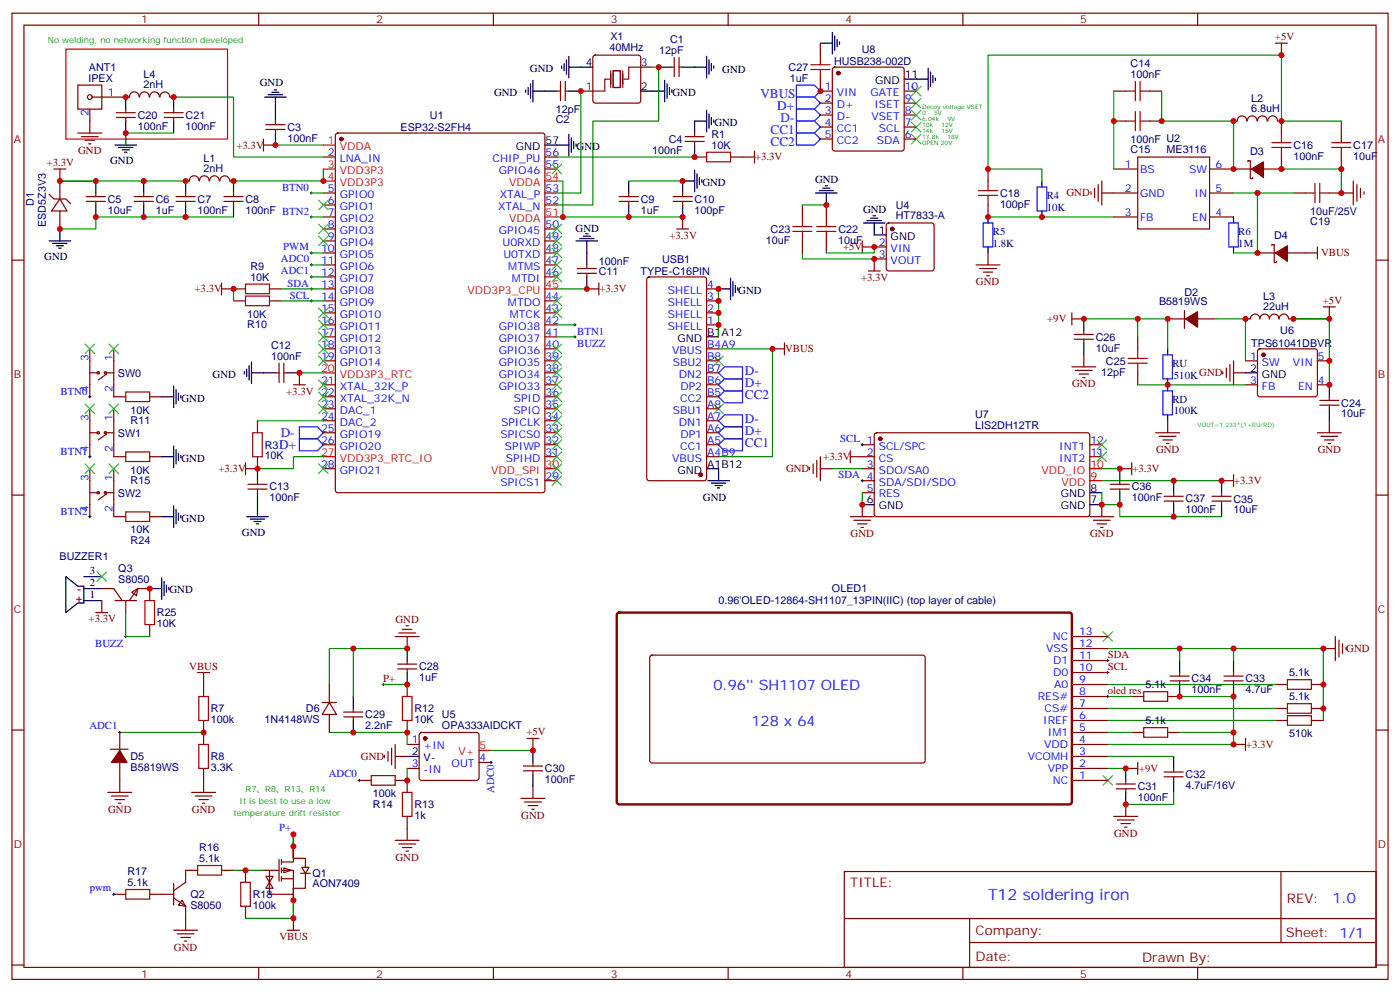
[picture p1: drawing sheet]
<svg xmlns="http://www.w3.org/2000/svg" width="412mm" height="292mm" viewBox="0 0 412 292" stroke-linecap="round" stroke-linejoin="round" font-family="sans-serif">
<defs><g id="words">
<text font-size="4.6" fill="#00f" x="291" y="264.9">T12 soldering iron</text>
<g font-size="4.2" fill="#00f">
<text x="210.2" y="203">0.96'' SH1107 OLED</text>
<text x="221.4" y="213.6">128 x 64</text>
<text x="392.5" y="265.7">1.0</text>
</g>
<g font-size="3.9" fill="#00f">
<text x="224" y="28.7">VBUS</text>
<text x="229" y="32.2">D+</text>
<text x="229.9" y="35.8">D-</text>
<text x="227" y="39.3">CC1</text>
<text x="227" y="42.8">CC2</text>
<text x="219.4" y="110.4">D-</text>
<text x="219.4" y="113.9">D+</text>
<text x="219.4" y="117.5">CC2</text>
<text x="219.4" y="124.5">D-</text>
<text x="82.7" y="128.6">D-</text>
<text x="219.4" y="128.1">D+</text>
<text x="219.4" y="131.6">CC1</text>
<text x="82.2" y="132.1">D+</text>
</g>
<g font-size="3.9" fill="#800">
<text x="250.5" y="261.1">TITLE:</text>
<text x="379.1" y="265.7">REV:</text>
<text x="287.4" y="275.3">Company:</text>
<text x="378.7" y="275.9">Sheet: 1/1</text>
<text x="287.4" y="282.9">Date:</text>
<text x="336.4" y="283">Drawn By:</text>
</g>
<g font-size="3.2" fill="#800">
<text x="41.6" y="6.9">1</text>
<text x="110.8" y="6.9">2</text>
<text x="179.9" y="6.9">3</text>
<text x="249.1" y="6.9">4</text>
<text x="318.2" y="6.9">5</text>
<text x="4.1" y="42">A</text>
<text x="405.9" y="42">A</text>
<text x="4.1" y="111.1">B</text>
<text x="405.9" y="111.1">B</text>
<text x="4.1" y="180.3">C</text>
<text x="405.9" y="180.3">C</text>
<text x="4.1" y="249.4">D</text>
<text x="405.9" y="249.4">D</text>
<text x="41.6" y="287.7">1</text>
<text x="110.8" y="287.7">2</text>
<text x="179.9" y="287.7">3</text>
<text x="249.1" y="287.7">4</text>
<text x="318.2" y="287.7">5</text>
</g>
<g font-size="3.2" fill="#000080">
<text x="179.8" y="11.8">X1</text>
<text x="179.5" y="15.1">40MHz</text>
<text x="194.2" y="15.9">12pF</text>
<text x="197.4" y="12.7">C1</text>
<text x="253.8" y="15.6">U8</text>
<text x="26.1" y="24">IPEX</text>
<text x="26.2" y="20.9">ANT1</text>
<text x="42.3" y="22.9">L4</text>
<text x="232.3" y="20.9">C27</text>
<text x="245.7" y="19.1">HUSB238-002D</text>
<text x="333" y="22.9">100nF</text>
<text x="333" y="19.8">C14</text>
<text x="42.3" y="26">2nH</text>
<text x="232.7" y="24.1">1uF</text>
<text x="368.6" y="29.9">L2</text>
<text x="40.6" y="35">C20</text>
<text x="54.7" y="35">C21</text>
<text x="126.7" y="35">U1</text>
<text x="163.7" y="33.2">12pF</text>
<text x="368.6" y="33">6.8uH</text>
<text x="40.6" y="38.2">100nF</text>
<text x="54.7" y="38.2">100nF</text>
<text x="84.7" y="41.7">100nF</text>
<text x="84.7" y="38.5">C3</text>
<text x="118" y="38.5">ESP32-S2FH4</text>
<text x="163.7" y="36.3">C2</text>
<text x="209.6" y="40.6">R1</text>
<text x="333" y="42">100nF U2</text>
<text x="59.9" y="47.5">L1</text>
<text x="192.1" y="45.3">100nF</text>
<text x="197" y="42">C4</text>
<text x="209.6" y="43.7">10K</text>
<text x="333" y="45.1">C15</text>
<text x="343.6" y="45">ME3116</text>
<text x="368.3" y="45.6">D3</text>
<text x="381" y="47">100nF</text>
<text x="381" y="43.8">C16</text>
<text x="398.6" y="47">10uF</text>
<text x="398.6" y="43.8">C17</text>
<text x="59.9" y="50.7">2nH</text>
<text x="31.7" y="59.7">C5</text>
<text x="45.9" y="59.7">C6</text>
<text x="58.2" y="59.7">C7</text>
<text x="72.3" y="59.7">C8</text>
<text x="188.7" y="59.7">C9</text>
<text x="204.6" y="59.7">C10</text>
<text x="294.6" y="57.9">C18</text>
<text x="308.3" y="58.6">R4</text>
<text x="10" y="60.7" transform="rotate(-90 10 60.7)">D1</text>
<text x="31.7" y="62.9">10uF</text>
<text x="45.9" y="62.9">1uF</text>
<text x="58.2" y="62.9">100nF</text>
<text x="72.3" y="62.9">100nF BTN2</text>
<text x="188.7" y="62.9">1uF</text>
<text x="204.6" y="62.9">100pF</text>
<text x="263.9" y="64.4">HT7833-A</text>
<text x="263.9" y="61.5">U4</text>
<text x="294.6" y="61.1">100pF</text>
<text x="308.3" y="62.1">10K</text>
<text x="385.9" y="63.1">10uF/25V</text>
<text x="13.5" y="66.8" transform="rotate(-90 13.5 66.8)">ESD5Z3V3</text>
<text x="225.6" y="71.7">10uF</text>
<text x="227" y="68.5">C23</text>
<text x="246.9" y="71.7">10uF</text>
<text x="246.9" y="68.5">C22</text>
<text x="292.5" y="69.1">R5</text>
<text x="364.8" y="69.1">R6</text>
<text x="375.3" y="70.3">D4</text>
<text x="386" y="66.3">C19</text>
<text x="176.4" y="77.9">100nF</text>
<text x="195" y="77.4">USB1</text>
<text x="292.5" y="72.7">1.8K</text>
<text x="364.8" y="72.7">1M</text>
<text x="73.7" y="82.5">10K</text>
<text x="73.7" y="79.4">R9</text>
<text x="176.4" y="81">C11</text>
<text x="188.7" y="80.9">TYPE-C16PIN</text>
<text x="341.4" y="89.7">B5819WS</text>
<text x="348.9" y="87.1">D2</text>
<text x="372.1" y="88.2">L3</text>
<text x="72.8" y="93.5">10K</text>
<text x="372.1" y="91.4">22uH</text>
<text x="72.8" y="96.6">R10</text>
<text x="322.8" y="100.3">C26</text>
<text x="377.1" y="98.2">U6</text>
<text x="79.9" y="105.8">100nF</text>
<text x="79.9" y="102.7">C12</text>
<text x="322.8" y="103.5">10uF</text>
<text x="325.8" y="107.3">C25</text>
<text x="345.4" y="107.9">RU</text>
<text x="368.6" y="102">TPS61041DBVR</text>
<text x="34.7" y="110.9">SW0</text>
<text x="324.4" y="110.5">12pF</text>
<text x="345.8" y="111.4">510KGND</text>
<text x="345.4" y="118.5">RD</text>
<text x="395.1" y="119.7">C24</text>
<text x="38.5" y="121.7">10K</text>
<text x="38.5" y="124.9">R11</text>
<text x="287.2" y="123">U7</text>
<text x="345.8" y="122">100K</text>
<text x="395.1" y="122.9">10uF</text>
<text x="34.7" y="128.5">SW1</text>
<text x="287.2" y="126.2">LIS2DH12TR</text>
<text x="78" y="135.2">10K</text>
<text x="78" y="132">R3</text>
<text x="38.5" y="139.3">10K</text>
<text x="38.5" y="142.5">R15</text>
<text x="34.7" y="146.2">SW2</text>
<text x="79.4" y="147.6">100nF</text>
<text x="79.4" y="144.3">C13</text>
<text x="333.4" y="147.6">100nF</text>
<text x="333.4" y="144.3">C36</text>
<text x="349.2" y="147.9">C37</text>
<text x="363.4" y="147.9">C35</text>
<text x="349.2" y="151.1">100nF</text>
<text x="363.4" y="151.1">10uF</text>
<text x="38.5" y="157">10K</text>
<text x="38.5" y="160.2">R24</text>
<text x="17.5" y="164.7">BUZZER1</text>
<text x="34.8" y="171.4">S8050</text>
<text x="34.8" y="168.3">Q3</text>
<text x="211.7" y="177.9">0.96'OLED-12864-SH1107_13PIN(IIC) (top layer of cable)</text>
<text x="245.1" y="174.3">OLED1</text>
<text x="46.2" y="184.6">10K</text>
<text x="46.2" y="181.4">R25</text>
<text x="123.5" y="197.3">C28</text>
<text x="123.5" y="200.5">1uF</text>
<text x="337.4" y="202.5">5.1k</text>
<text x="351" y="200.8">C34</text>
<text x="366.9" y="200.8">C33</text>
<text x="379.7" y="199">5.1k</text>
<text x="62.1" y="209.7">R7</text>
<text x="90.1" y="209.6">D6</text>
<text x="122.1" y="209.7">R12</text>
<text x="351" y="204">100nF</text>
<text x="366.9" y="204">4.7uF</text>
<text x="379.7" y="206">5.1k</text>
<text x="62.1" y="212.8">100k</text>
<text x="78" y="212.8">1N4148WS</text>
<text x="107.6" y="214.6">2.2nF</text>
<text x="107.6" y="211.4">C29</text>
<text x="122.1" y="212.8">10K</text>
<text x="130.2" y="214.4">OPA333AIDCKT</text>
<text x="130.2" y="211.2">U5</text>
<text x="337.4" y="213.1">5.1k</text>
<text x="379.7" y="217">510k</text>
<text x="38.5" y="226.9">B5819WS</text>
<text x="38.5" y="223.8">D5</text>
<text x="62.1" y="226.9">3.3K</text>
<text x="62.1" y="223.8">R8</text>
<text x="160.5" y="227.2">C30</text>
<text x="160.5" y="230.5">100nF</text>
<text x="335.1" y="232.5">C31</text>
<text x="349.2" y="232.2">4.7uF/16V</text>
<text x="349.2" y="229">C32</text>
<text x="109.9" y="234.6">100k</text>
<text x="109.9" y="237.7">R14</text>
<text x="122.1" y="237.9">R13</text>
<text x="335.1" y="235.8">100nF</text>
<text x="122.1" y="241">1k</text>
<text x="58.7" y="250.5">R16</text>
<text x="37.5" y="257.5">R17</text>
<text x="58.7" y="253.6">5.1k</text>
<text x="37.5" y="260.7">5.1k</text>
<text x="92.1" y="261.1">AON7409</text>
<text x="92.1" y="258.2">Q1</text>
<text x="56.1" y="267.5">S8050</text>
<text x="56.1" y="264.3">Q2</text>
<text x="74.4" y="267.5">100k</text>
<text x="74.4" y="264.3">R18</text>
</g>
<g font-size="3.2" fill="#800000">
<text x="375.6" y="11.8">+5V</text>
<text x="23" y="45.2">GND</text>
<text x="69.7" y="43.7">+3.3V</text>
<text x="222.4" y="47.2">+3.3V</text>
<text x="13.8" y="48.9">+3.3V</text>
<text x="314.2" y="57.7">GND</text>
<text x="197.2" y="70.3">+3.3V</text>
<text x="248.3" y="73.7">+5V</text>
<text x="389.1" y="75.5">VBUS</text>
<text x="253.6" y="82.6">+3.3V</text>
<text x="287.5" y="84">GND</text>
<text x="57.3" y="86.1">+3.3V</text>
<text x="176.6" y="86.1">+3.3V</text>
<text x="389.7" y="89.4">+5V</text>
<text x="308.5" y="94.8">+9V</text>
<text x="231.2" y="103.6">VBUS</text>
<text x="315.8" y="114">GND</text>
<text x="84.3" y="116.1">+3.3V 22</text>
<text x="242.5" y="135.4">+3.3V</text>
<text x="340.5" y="133.4">GND</text>
<text x="388.2" y="133.4">GND</text>
<text x="64.4" y="139">+3.3V</text>
<text x="231.6" y="139">GND</text>
<text x="333.6" y="139">+3.3V</text>
<text x="363.5" y="142.5">+3.3V</text>
<text x="250.6" y="158">GND</text>
<text x="321.1" y="158">GND</text>
<text x="26.1" y="183.1">+3.3V</text>
<text x="116.5" y="183.3">GND</text>
<text x="396.6" y="191.8">GND</text>
<text x="55.8" y="197.3">VBUS</text>
<text x="326.3" y="193.7">SDA</text>
<text x="326.3" y="197.3">SCL</text>
<text x="112.9" y="200.8">P+</text>
<text x="326.3" y="204.3">oled res</text>
<text x="155.1" y="216.4">+5V</text>
<text x="367.1" y="220.1">+3.3V</text>
<text x="106.3" y="223.6">GND</text>
<text x="335.6" y="227.1">+9V</text>
<text x="31.8" y="239.3">GND</text>
<text x="56.5" y="239.3">GND</text>
<text x="153.6" y="241">GND</text>
<text x="328.2" y="246.2">GND</text>
<text x="116.5" y="253.3">GND</text>
<text x="51.3" y="279.8">GND</text>
<text x="82.3" y="276.7">VBUS</text>
</g>
<g font-size="3.2">
<text x="156.1" y="21.2">GND</text>
<text x="172.6" y="19.4">4</text>
<text x="212.7" y="21.5">GND</text>
<text x="266.5" y="22.9">11</text>
<text x="76.6" y="25.4">GND</text>
<text x="145.5" y="28.2">GND</text>
<text x="188.7" y="26.5">2</text>
<text x="198.1" y="28.2">GND</text>
<text x="257.8" y="24.7">GND</text>
<text x="210.4" y="37">GND</text>
<text x="151.9" y="44.1">GND</text>
<text x="160.7" y="42.3">57</text>
<text x="169.9" y="44.1">GND</text>
<text x="32.5" y="48.3">GND</text>
<text x="240.1" y="53.8">GND</text>
<text x="206.9" y="54.7">GND</text>
<text x="254.2" y="62.7">GND</text>
<text x="169.5" y="68.2">GND</text>
<text x="258.9" y="68.8">1</text>
<text x="262.4" y="70.6">GND</text>
<text x="13.1" y="76.6">GND</text>
<text x="217.5" y="86.5">GND</text>
<text x="199.6" y="100.5">GND</text>
<text x="208.3" y="98.8">B1A12</text>
<text x="62.6" y="111.2">GND</text>
<text x="368.2" y="109.4">2</text>
<text x="371.7" y="111.1">GND</text>
<text x="53.4" y="118.2">GND</text>
<text x="53.4" y="135.8">GND</text>
<text x="208.3" y="137.6">A1B12</text>
<text x="199.6" y="139.3">GND</text>
<text x="207.1" y="147.5">GND</text>
<text x="255.3" y="148.2">6</text>
<text x="258.8" y="149.9">GND</text>
<text x="312.4" y="149.9">GND</text>
<text x="312.4" y="146.4">GND</text>
<text x="321.2" y="148.2">7</text>
<text x="321.2" y="144.6">8</text>
<text x="53.4" y="153.5">GND</text>
<text x="71.3" y="157.7">GND</text>
<text x="26.5" y="172.5">2</text>
<text x="26.5" y="169">3</text>
<text x="26.5" y="176">1</text>
<text x="49.9" y="174.7">GND</text>
<text x="121.3" y="222.2">2</text>
<text x="124.8" y="224">V-</text>
</g>
<g font-size="3.2" fill="#00f">
<text x="188.7" y="19.4">3</text>
<text x="31.7" y="28.2">1</text>
<text x="172.6" y="26.5">1</text>
<text x="243" y="26.5">1</text>
<text x="243" y="30">2</text>
<text x="246.5" y="28.2">VIN</text>
<text x="256.5" y="28.2">GATE</text>
<text x="266.5" y="30">9</text>
<text x="266.5" y="26.5">10</text>
<text x="26.1" y="34.1" transform="rotate(-90 26.1 34.1)">2</text>
<text x="243" y="33.5">3</text>
<text x="246.5" y="31.8">D+</text>
<text x="246.5" y="35.3">D-</text>
<text x="256.7" y="35.3">VSET</text>
<text x="257.6" y="31.8">ISET</text>
<text x="266.5" y="33.5">8</text>
<text x="243" y="37">4</text>
<text x="243" y="40.6">5</text>
<text x="246.5" y="38.8">CC1</text>
<text x="258.9" y="38.8">SCL</text>
<text x="266.5" y="40.6">6</text>
<text x="266.5" y="37">7</text>
<text x="96.6" y="45.9">2</text>
<text x="100.1" y="47.6">LNA_IN</text>
<text x="145.1" y="47.6">CHIP_PU</text>
<text x="160.7" y="45.9">56</text>
<text x="246.5" y="42.3">CC2</text>
<text x="258.3" y="42.3">SDA</text>
<text x="147" y="51.2">GPIO46</text>
<text x="160.7" y="49.4">55</text>
<text x="331.4" y="49.4">1</text>
<text x="335.8" y="50.8">BS</text>
<text x="350.3" y="50.8">SW</text>
<text x="358.1" y="49.4">6</text>
<text x="83.1" y="56.2">BTN0</text>
<text x="96.6" y="56.4">5</text>
<text x="96.6" y="60">6</text>
<text x="100.1" y="58.2">GPIO0</text>
<text x="147.2" y="58.2">XTAL_P</text>
<text x="160.7" y="60">52</text>
<text x="160.7" y="56.4">53</text>
<text x="331.4" y="56.4">2</text>
<text x="335.8" y="57.9">GND</text>
<text x="351.9" y="57.9">IN</text>
<text x="358.1" y="56.4">5</text>
<text x="96.6" y="63.5">7</text>
<text x="100.1" y="61.7">GPIO1</text>
<text x="100.1" y="65.3">GPIO2</text>
<text x="146.8" y="61.7">XTAL_N</text>
<text x="331.4" y="63.5">3</text>
<text x="335.8" y="64.9">FB</text>
<text x="351.2" y="64.9">EN</text>
<text x="358.1" y="63.5">4</text>
<text x="96.6" y="67">8</text>
<text x="96.6" y="70.6">9</text>
<text x="100.1" y="68.8">GPIO3</text>
<text x="147" y="68.8">GPIO45</text>
<text x="160.7" y="70.6">49</text>
<text x="160.7" y="67">50</text>
<text x="82.8" y="77.1">ADC0</text>
<text x="83.5" y="73.6">PWM</text>
<text x="94.6" y="74.1">10</text>
<text x="94.6" y="77.6">11</text>
<text x="100.1" y="72.3">GPIO4</text>
<text x="100.1" y="75.8">GPIO5</text>
<text x="148" y="72.3">U0RXD</text>
<text x="148.3" y="75.8">U0TXD</text>
<text x="160.7" y="77.6">47</text>
<text x="160.7" y="74.1">48</text>
<text x="258.9" y="72.3">2</text>
<text x="258.9" y="75.8">3</text>
<text x="262.4" y="74.1">VIN</text>
<text x="262.4" y="77.6">VOUT</text>
<text x="82.8" y="80.6">ADC1</text>
<text x="94.6" y="81.1">12</text>
<text x="100.1" y="79.4">GPIO6</text>
<text x="100.1" y="82.9">GPIO7</text>
<text x="149.7" y="79.4">MTMS</text>
<text x="150.8" y="82.9">MTDI</text>
<text x="160.7" y="81.1">46</text>
<text x="84.7" y="84.6">SDA</text>
<text x="85.3" y="88.1">SCL</text>
<text x="94.6" y="84.7">13</text>
<text x="94.6" y="88.2">14</text>
<text x="100.1" y="86.4">GPIO8</text>
<text x="100.1" y="90">GPIO9</text>
<text x="149.6" y="90">MTDO</text>
<text x="160.7" y="88.2">44</text>
<text x="196.7" y="90">SHELL</text>
<text x="196.7" y="86.4">SHELL</text>
<text x="208.3" y="88.2">3</text>
<text x="208.3" y="84.7">4</text>
<text x="94.6" y="91.7">15</text>
<text x="94.6" y="95.2">16</text>
<text x="100.1" y="93.5">GPIO10</text>
<text x="150.2" y="93.5">MTCK</text>
<text x="160.7" y="95.2">42</text>
<text x="160.7" y="91.7">43</text>
<text x="196.7" y="93.5">SHELL</text>
<text x="208.3" y="95.2">1</text>
<text x="208.3" y="91.7">2</text>
<text x="94.6" y="98.8">17</text>
<text x="100.1" y="97">GPIO11</text>
<text x="100.1" y="100.5">GPIO12</text>
<text x="147" y="100.5">GPIO37</text>
<text x="147" y="97">GPIO38</text>
<text x="160.7" y="98.8">41</text>
<text x="170" y="102">BUZZ</text>
<text x="170" y="98.5">BTN1</text>
<text x="196.7" y="97">SHELL</text>
<text x="26.1" y="106.2" transform="rotate(-90 26.1 106.2)">3</text>
<text x="33.2" y="106.2" transform="rotate(-90 33.2 106.2)">1</text>
<text x="94.6" y="102.3">18</text>
<text x="94.6" y="105.8">19</text>
<text x="100.1" y="104.1">GPIO13</text>
<text x="100.1" y="107.6">GPIO14</text>
<text x="147" y="107.6">GPIO35</text>
<text x="147" y="104.1">GPIO36</text>
<text x="160.7" y="105.8">39</text>
<text x="160.7" y="102.3">40</text>
<text x="198" y="104.1">VBUS</text>
<text x="198.2" y="107.6">SBU2</text>
<text x="208.3" y="105.8">B8</text>
<text x="208.3" y="102.3">B4A9</text>
<text x="368.2" y="105.8">1</text>
<text x="371.7" y="107.6">SW</text>
<text x="380.9" y="107.6">VIN</text>
<text x="388.2" y="105.8">5</text>
<text x="94.6" y="112.9">21</text>
<text x="147" y="111.1">GPIO34</text>
<text x="160.7" y="112.9">37</text>
<text x="160.7" y="109.4">38</text>
<text x="200" y="111.1">DN2</text>
<text x="208.3" y="112.9">B6</text>
<text x="208.3" y="109.4">B7</text>
<text x="368.2" y="112.9">3</text>
<text x="388.2" y="112.9">4</text>
<text x="17.8" y="116.1">BTN0</text>
<text x="26.1" y="115.3" transform="rotate(-90 26.1 115.3)">4</text>
<text x="33.2" y="115.3" transform="rotate(-90 33.2 115.3)">2</text>
<text x="94.6" y="119.9">23</text>
<text x="100.1" y="114.7">XTAL_32K_P</text>
<text x="100.1" y="118.2">XTAL_32K_N</text>
<text x="147" y="114.7">GPIO33</text>
<text x="151.3" y="118.2">SPID</text>
<text x="160.7" y="119.9">35</text>
<text x="160.7" y="116.4">36</text>
<text x="200.4" y="118.2">CC2</text>
<text x="200.5" y="114.7">DP2</text>
<text x="208.3" y="119.9">A8</text>
<text x="208.3" y="116.4">B5</text>
<text x="371.7" y="114.7">FB</text>
<text x="382.4" y="114.7">EN</text>
<text x="26.1" y="123.8" transform="rotate(-90 26.1 123.8)">3</text>
<text x="33.2" y="123.8" transform="rotate(-90 33.2 123.8)">1</text>
<text x="94.6" y="123.5">24</text>
<text x="100.1" y="121.7">DAC_1</text>
<text x="100.1" y="125.2">DAC_2</text>
<text x="147.6" y="125.2">SPICLK</text>
<text x="151.3" y="121.7">SPIQ</text>
<text x="160.7" y="123.5">34</text>
<text x="198.2" y="121.7">SBU1</text>
<text x="200" y="125.2">DN1</text>
<text x="208.3" y="123.5">A7</text>
<text x="94.6" y="127">25</text>
<text x="94.6" y="130.5">26</text>
<text x="100.1" y="128.8">GPIO19</text>
<text x="147.4" y="128.8">SPICS0</text>
<text x="160.7" y="130.5">32</text>
<text x="160.7" y="127">33</text>
<text x="200.5" y="128.8">DP1</text>
<text x="208.3" y="130.5">A5</text>
<text x="208.3" y="127">A6</text>
<text x="247.5" y="130">SCL 1</text>
<text x="321.2" y="130.5">12</text>
<text x="17.8" y="133.8">BTN1</text>
<text x="26.1" y="132.9" transform="rotate(-90 26.1 132.9)">4</text>
<text x="33.2" y="132.9" transform="rotate(-90 33.2 132.9)">2</text>
<text x="94.6" y="137.6">28</text>
<text x="100.1" y="132.3">GPIO20</text>
<text x="148.7" y="132.3">SPIWP</text>
<text x="149" y="135.8">SPIHD</text>
<text x="160.7" y="134.1">31</text>
<text x="198" y="135.8">VBUS</text>
<text x="200.4" y="132.3">CC1</text>
<text x="208.3" y="134.1">A4B9</text>
<text x="255.3" y="134.1">2</text>
<text x="255.3" y="137.6">3</text>
<text x="258.8" y="132.3">SCL/SPC</text>
<text x="258.8" y="135.8">CS</text>
<text x="312" y="135.8">INT2</text>
<text x="312" y="132.3">INT1</text>
<text x="321.2" y="134.1">11</text>
<text x="26.1" y="141.5" transform="rotate(-90 26.1 141.5)">3</text>
<text x="33.2" y="141.5" transform="rotate(-90 33.2 141.5)">1</text>
<text x="100.1" y="139.3">GPIO21</text>
<text x="147.4" y="142.9">SPICS1</text>
<text x="160.7" y="141.1">29</text>
<text x="247" y="140.6">SDA 4</text>
<text x="258.8" y="139.3">SDO/SA0</text>
<text x="258.8" y="142.9">SDA/SDI/SDO</text>
<text x="255.3" y="144.6">5</text>
<text x="258.8" y="146.4">RES</text>
<text x="17.8" y="151.4">BTN2</text>
<text x="26.1" y="150.5" transform="rotate(-90 26.1 150.5)">4</text>
<text x="33.2" y="150.5" transform="rotate(-90 33.2 150.5)">2</text>
<text x="28.1" y="190.4">BUZZ</text>
<text x="308.2" y="191.9">VSS</text>
<text x="310.1" y="188.4">NC</text>
<text x="317.9" y="190.5">12</text>
<text x="317.9" y="187">13</text>
<text x="310.2" y="195.4">D1</text>
<text x="317.9" y="197.6">10</text>
<text x="317.9" y="194">11</text>
<text x="310.2" y="199">D0</text>
<text x="310.5" y="202.5">A0</text>
<text x="317.9" y="201.1">9</text>
<text x="305.7" y="206">RES#</text>
<text x="307.7" y="209.5">CS#</text>
<text x="317.9" y="208.1">7</text>
<text x="317.9" y="204.6">8</text>
<text x="26.3" y="214.7">ADC1</text>
<text x="307.3" y="213.1">IREF</text>
<text x="317.9" y="215.2">5</text>
<text x="317.9" y="211.7">6</text>
<text x="121.3" y="218.7">1</text>
<text x="124.8" y="220.5">+IN</text>
<text x="307.6" y="220.1">VDD</text>
<text x="308.7" y="216.6">IM1</text>
<text x="317.9" y="218.7">4</text>
<text x="121.3" y="225.8">3</text>
<text x="124.8" y="227.5">-IN</text>
<text x="133" y="225.8">OUT</text>
<text x="141.3" y="224">4</text>
<text x="302.7" y="223.7">VCOMH</text>
<text x="308.7" y="227.2">VPP</text>
<text x="317.9" y="225.8">2</text>
<text x="317.9" y="222.2">3</text>
<text x="96.9" y="228.8">ADC0</text>
<text x="145.5" y="233.3" transform="rotate(-90 145.5 233.3)">ADC0</text>
<text x="310.1" y="230.7">NC</text>
<text x="317.9" y="229.3">1</text>
<text x="82.2" y="244.7">P+</text>
<text x="26.5" y="262.3">pwm</text>
</g>
<g font-size="3.2" fill="#f00">
<text x="96.6" y="42.3">1</text>
<text x="100.1" y="44.1">VDDA</text>
<text x="96.6" y="49.4">3</text>
<text x="96.6" y="52.9">4</text>
<text x="100.1" y="51.2">VDD3P3</text>
<text x="160.7" y="52.9">54</text>
<text x="100.1" y="54.7">VDD3P3</text>
<text x="150" y="54.7">VDDA</text>
<text x="150" y="65.3">VDDA</text>
<text x="160.7" y="63.5">51</text>
<text x="137.7" y="86.4">VDD3P3_CPU</text>
<text x="160.7" y="84.7">45</text>
<text x="94.6" y="109.4">20</text>
<text x="100.1" y="111.1">VDD3P3_RTC</text>
<text x="94.6" y="134.1">27</text>
<text x="100.1" y="135.8">VDD3P3_RTC_IO</text>
<text x="160.7" y="137.6">30</text>
<text x="321.2" y="137.6">10</text>
<text x="144.7" y="139.3">VDD_SPI</text>
<text x="306.8" y="139.3">VDD_IO</text>
<text x="312.7" y="142.9">VDD</text>
<text x="321.2" y="141.1">9</text>
<text x="141.3" y="220.5">5</text>
<text x="135" y="222.2">V+</text>
</g>
<g font-size="2.5" fill="#090">
<text x="14.1" y="12.7">No welding, no networking function developed</text>
<text x="72.3" y="233.2">R7、R8、R13、R14</text>
<text x="70.6" y="236.7">It is best to use a low</text>
<text x="68.8" y="240.2">temperature drift resistor</text>
</g>
<g font-size="1.8" fill="#060">
<text x="271.6" y="32.1">Decoy voltage VSET</text>
<text x="271.6" y="33.9">0</text>
<text x="271.6" y="35.6">6.04k</text>
<text x="275.1" y="33.9">5V</text>
<text x="279.1" y="35.6">9V</text>
<text x="271.6" y="37.4">10k</text>
<text x="271.6" y="39.2">14k</text>
<text x="271.6" y="40.9">17.8k</text>
<text x="277.3" y="37.4">12V</text>
<text x="277.3" y="39.2">15V</text>
<text x="279.1" y="40.9">18V</text>
<text x="271.6" y="42.7">OPEN 20V</text>
</g>
<text font-size="1.8" fill="#090" x="352.8" y="125.6">VOUT=1.233*(1+RU/RD)</text>
</g></defs>
<g fill="none" stroke="#870000" stroke-width=".35">
<path d="M174.9 16.4l.4-.2h12.7l.5 .2 .2 .5v12.7l-.2 .5-.5 .2h-12.7l-.5-.2-.2-.5v-12.7zM188.7 19.8h3.6M197.6 19.8h1M198.6 16.9v5.7M200 19.8h1.1M200 16.9v5.7M241.7 12.7v3.5M245.4 20l.5-.2h19.7l.5 .2 .2 .5v23.2l-.2 .5-.5 .2h-19.7l-.5-.2-.2-.5v-23.2zM78.3 36.7h5.7M78.3 38.1h5.7M81.1 35.6v1.1M81.1 38.1v1.1"/>
<path d="M99 39.4l.5-.2h60.3l.7 .4v104.7l-.4 .6-60.6 .1-.7-.5v-104.6zM164 26.8h1.1M165.1 24v5.6M166.5 26.8h1.1M166.5 24v5.6M171.1 26.8h3.5M204.6 39.2v1M241.7 23.3v3.5h3.5M241.7 30.3h3.5M241.7 33.9h3.5M241.7 37.4h3.5M266.3 26.8h3.6"/>
<path d="M266.3 30.3h3.6M266.3 33.9h3.6M266.3 37.4h3.6M328.1 26.8h3.5M328.1 35.6h3.5M338.7 26.8h3.5M338.7 35.6h3.5M377.5 35.6v3.6M395.1 35.6v3.6M14.5 57.2l1.4 1.4h3.5l1.4 1.4M17.6 58.6l2.2 3.5h-4.6zM17.6 53.3v5.3"/>
<path d="M25.4 57.9h5.6M25.4 59.3h5.6M28.2 56.8v1.1M28.2 59.3v1M39.5 57.9h5.7M39.5 59.3h5.7M42.3 56.8v1.1M42.3 59.3v1M51.9 57.9h5.6M51.9 59.3h5.6M54.7 56.8v1.1M54.7 59.3v1"/>
<path d="M58.6 53.2a1.41 1.41 0 0 0-1.4-1.5 1.41 1.41 0 0 0-1.4 1.5l-1.1 .1M58.8 53.2a1.41 1.41 0 0 1 1.4-1.5 1.41 1.41 0 0 1 1.4 1.5M61.8 53.2a1.41 1.41 0 0 1 1.4-1.5 1.41 1.41 0 0 1 1.4 1.5M64.8 53.2a1.41 1.41 0 0 1 1.4-1.4 1.41 1.41 0 0 1 1.4 1.4M66 57.9h5.6M66 59.3h5.6M67.7 53.3h1.1M68.8 56.8v1.1M68.8 59.3v1M95.2 46.2h3.6M95.2 56.8h3.6M160.5 46.2h3.5"/>
<path d="M160.5 56.8h3.5M160.5 49.7h3.5M182.4 57.9h5.6M182.4 59.3h5.6M185.2 56.8v1.1M185.2 59.3v1M198.3 57.9h5.6M198.3 59.3h5.6M201.1 56.8v1.1M201.1 59.3v1M201.8 40.2h5.6M201.8 41.6h5.6"/>
<path d="M204.6 46.2h3.5M204.6 41.6v1.1M215.2 46.2h3.5M241.7 40.9h3.5M266.3 40.9h3.6M291 49.7v3.6M328.1 56.8h7M328.1 49.7h7M335.1 46.2h21.2v21.2h-21.2zM356.3 56.8h7.1M356.3 49.7h12.4M367.6 47.6v-.3h.7v5.3h.7v-.4"/>
<path d="M377.5 46.2v3.5h-5.3M381 56.8h3.5M391.6 56.8h3.5M395.1 46.2v3.5M17.6 62.1v5.3M95.2 60.3h3.6M95.2 63.9h3.6M95.2 67.4h3.6M95.2 70.9h3.6M95.2 74.4h3.6M95.2 78h3.6M160.5 60.3h3.5"/>
<path d="M160.5 67.4h3.5M160.5 70.9h3.5M160.5 74.4h3.5M160.5 78h3.5M170 79h5.7M172.9 78v1M236.4 60.3v3.6M236.4 70.9v3.5M243.4 60.3v3.6M243.4 70.9v3.5M257.5 72.7h3.6M257.5 76.2h3.6"/>
<path d="M261.3 65.8l.5-.2h12.7l.5 .2 .2 .5v12.7l-.3 .5-.4 .2h-12.7l-.5-.2-.2-.5v-12.7zM291 60.3v3.6M328.1 63.9h7M356.3 63.9h7.1M370.4 74.4h5.3M374.6 72.3v-.3h.8v5.3h.7v-.4M379.2 74.4h5.3M95.2 81.5h3.6M95.2 85h3.6M95.2 88.5h3.6M95.2 92.1h3.6M95.2 95.6h3.6"/>
<path d="M95.2 99.1h3.6M160.5 81.5h3.5M160.5 88.5h3.5M160.5 92.1h3.5M160.5 95.6h3.5M160.5 99.1h3.5M170 80.4h5.7M172.9 80.4v1.1M190.7 81.7l.5-.2h16.2l.7 .4v58.9l-.4 .6-16.5 .1-.6-.5-.1-58.8zM208.1 85h3.6M208.1 88.5h3.6M208.1 92.1h3.6"/>
<path d="M208.1 95.6h3.6M316.4 98.4h5.7M316.4 99.8h5.7M319.3 97.4v1M319.3 99.8v1.1M335.1 99.1v3.6M344 93.8h5.2M348.9 91.4v5.3M352.8 93.8h5.3M366.9 93.8h1.4a1.41 1.41 0 0 1 1.4-1.4 1.41 1.41 0 0 1 1.4 1.4 1.41 1.41 0 0 1 1.4-1.4 1.41 1.41 0 0 1 1.4 1.4 1.41 1.41 0 0 1 1.5-1.4 1.41 1.41 0 0 1 1.4 1.4 1.41 1.41 0 0 1 1.4-1.4 1.41 1.41 0 0 1 1.4 1.4h1.4M81.1 109.7h1.1M82.2 106.9v5.6"/>
<path d="M83.6 109.7h1.1M83.6 106.9v5.6M95.2 102.7h3.6M95.2 106.2h3.6M95.2 113.2h3.6M95.2 116.8h3.6M160.5 102.7h3.5M160.5 106.2h3.5M160.5 113.2h3.5M160.5 116.8h3.5M160.5 109.7h3.5M208.1 102.7h3.6"/>
<path d="M208.1 106.2h3.6M208.1 113.2h3.6M208.1 116.8h3.6M208.1 109.7h3.6M335.1 109.7v3.5M366.9 106.2h3.5M366.9 113.2h3.5M370.7 102.9l.4-.2h16.2l.5 .2 .3 .5v12.7l-.3 .5-.5 .2h-16.2l-.5-.3-.2-.4v-12.7zM388.1 106.2h3.5M388.1 113.2h3.5M388.8 117.8h5.6M388.8 119.2h5.6"/>
<path d="M391.6 116.8v1M391.6 119.2v1.1M75.8 123.8v3.6M75.8 134.4v3.5M95.2 120.3h3.6M95.2 123.8h3.6M95.2 127.4h3.6M95.2 130.9h3.6M95.2 137.9h3.6M160.5 120.3h3.5M160.5 123.8h3.5M160.5 127.4h3.5"/>
<path d="M160.5 130.9h3.5M160.5 134.4h3.5M208.1 120.3h3.6M208.1 123.8h3.6M208.1 127.4h3.6M208.1 130.9h3.6M208.1 134.4h3.6M73 142.5h5.7M73 143.9h5.7M75.8 141.5v1M75.8 143.9v1.1M160.5 141.5h3.5"/>
<path d="M117.1 195.4h5.7M117.1 196.8h5.7M119.9 194.4v1M119.9 196.8v1.1M35.3 215.5v5.3M60 201.4v3.6M60 212v7.1M101.2 209.5h5.7M101.2 211h5.7M104.1 208.5v1M104.1 211v1M119.9 219.1h3.6"/>
<path d="M119.9 201.4v3.6M119.9 212v3.5M123.7 215.8l.5-.3h16.2l.5 .3 .2 .5v12.7l-.2 .5-.5 .2h-16.2l-.5-.3-.2-.4v-12.7zM32.5 220.5h5.2M35.3 224.4v5.3M60 226.1v3.6M105.8 229.7h3.6M116.4 229.7h3.5v3.5M119.9 226.1h3.6M141.1 224.4h3.5M154.2 225.4h5.6M154.2 226.8h5.6"/>
<path d="M157 224.4v1M157 226.8v1.1M77.6 256.1h4.6M82.2 252.9v6.4M82.9 253.6h3.5v-1h3.6v2.8M82.9 256.1h3.5v5.3h3.6v-4.2M82.9 258.6h3.5M82.9 252.9v1.5M82.9 255.4v1.4M82.9 257.9v1.4M83.6 255.4l2.1 .7-2.1 .7zM86.4 249.1v3.5"/>
<path d="M119.9 240.2v3.6M86.4 261.4v3.5"/>
</g>
<g fill="#870000" stroke="#870000" stroke-width=".35">
<path d="M368.7 49.7l3.5-2.1v4.6z"/>
<path d="M375.7 74.4l3.5-2.1v4.6z"/>
<path d="M35.3 220.8l2.1 3.6h-4.6z"/>
<path d="M349.2 93.8l3.6-2.1v4.6z"/>
<circle cx="100.5" cy="40.9" r=".53"/>
<circle cx="206.4" cy="139.7" r=".53"/>
<circle cx="262.8" cy="67.4" r=".53"/>
<circle cx="246.9" cy="21.5" r=".53"/>
<circle cx="125.2" cy="217.3" r=".53"/>
<circle cx="372.2" cy="104.4" r=".53"/>
</g>
<path d="M95.2 42.7h3.6M95.2 49.7h3.6M95.2 53.3h3.6M160.5 53.3h3.5M160.5 63.9h3.5M160.5 85h3.5M95.2 109.7h3.6M95.2 134.4h3.6M160.5 137.9h3.5M141.1 220.8h3.5" fill="none" stroke="#f00" stroke-width=".35"/>
<g fill="none" stroke="#000" stroke-width=".35">
<path d="M165.5 19.4v.7M166.2 18.7v2.1M166.9 17.6v4.3M167.6 19.8h7M167.6 16.6v6.3M194 19.8h3.6M201.1 19.8h7M208.1 16.6v6.3M208.8 17.6v4.3M209.5 18.7v2.1M210.3 19.4v.7M241.7 12.7h3.5"/>
<path d="M245.2 9.5v6.4M245.9 10.6v4.2M246.6 11.6v2.2M247.3 12.3v.8M78 28.6h6.3M79 27.9h4.3M80.1 27.2h2.1M80.8 26.5h.7M81.1 28.6v7M81.1 39.2v3.5M154.9 26.5v.7M155.6 25.8v2.1"/>
<path d="M156.3 24.7v4.2M157 26.8h7M157 23.6v6.4M167.6 26.8h3.5M188.7 26.8h7.1M195.8 23.6v6.4M196.5 24.7v4.2M197.2 25.8v2.1M197.9 26.5v.7M208.1 32.5v6.3M208.1 35.6h-3.5v3.6M208.8 33.5v4.2"/>
<path d="M209.5 34.6v2.1M210.3 35.3v.7M266.3 23.3h7.1M273.4 20.1v6.4M274.1 21.2v4.2M274.8 22.2v2.1M275.5 22.9v.7M28.2 53.3v3.5M42.3 53.3v3.5M54.7 53.3v3.5M68.8 53.3v3.5M160.5 42.7h3.5"/>
<path d="M185.2 53.3v3.5M204.6 53.3h-3.5v3.5M204.6 42.7v3.5M204.6 50.1v6.3M205.3 51.2v4.2M206 52.2v2.1M206.7 52.9v.7M240.2 56.8h6.4M241.3 56.1h4.2M242.4 55.4h2.1M243.1 54.7h.7M243.4 56.8v3.5"/>
<path d="M306.9 53.3v1.7M14.5 70.9h6.3M15.5 71.6h4.3M16.6 72.3h2.1M17.3 73h.7M17.6 67.4v3.5M28.2 60.3v3.6M42.3 60.3v3.6M54.7 60.3v3.6M68.8 60.3v3.6M169.7 70.9h6.3M170.7 70.2h4.3"/>
<path d="M171.8 69.5h2.1M172.5 68.8h.7M172.9 70.9v7.1M185.2 60.3v3.6M201.1 60.3v3.6M254.4 65.6h6.3M255.4 64.9h4.2M256.5 64.2h2.1M257.2 63.5h.7M257.5 65.6v3.5h3.6M291 63.9v1.7M291 72.7v1.7"/>
<path d="M306.9 62.1v1.8M363.4 63.9v1.7M363.4 72.7v1.7M172.9 81.5v3.5M208.1 99.1h3.6M211.7 85h3.5M215.2 81.8v6.4M215.9 82.9v4.2M216.6 84v2.1M217.3 84.7v.7M319.3 93.8v3.6M72 109.4v.7"/>
<path d="M72.7 108.7v2.1M73.4 107.6v4.2M74.1 109.7h7M74.1 106.5v6.4M84.7 109.7h3.5M319.3 100.9v3.5M344 102.7v1.7M344 111.5v3.5M366.9 109.7h3.5M391.6 113.2v3.6M75.8 137.9v3.6M208.1 137.9h3.6v3.6"/>
<path d="M344 122.1v1.7M391.6 120.3v3.5M72.7 152h6.3M73.7 152.8h4.3M74.8 153.5h2.1M75.5 154.2h.7M75.8 145v7M208.5 141.5h6.3M209.5 142.2h4.3M210.6 142.9h2.1M211.3 143.6h.7M119.9 190.9v3.5"/>
<path d="M119.9 197.9v3.5M104.1 205v3.5M104.1 212v3.5M119.9 222.6h3.6M157 220.8v3.6M157 227.9v3.5"/>
</g>
<g fill="none" stroke="#008700" stroke-width=".35">
<path d="M192.3 19.8h1.7v15.8h-19.4v24.7h-10.6M171.1 26.8v30h-7.1M328.1 26.8v22.9M342.2 26.8v8.8h21.2v14.1M395.1 35.6h-17.6v-19.4h-86.5v33.5h15.9v3.6M17.6 53.3h37.1M81.1 42.7h14.1M95.2 49.7v3.6h-26.4M164 53.3h1.8v10.6M164 46.2h40.6M185.2 53.3h15.9M363.4 56.8h17.6"/>
<path d="M370.4 56.8v17.6h-7M377.5 49.7h17.6v7.1M68.8 63.9h-40.6v3.5h-10.6M164 63.9h37.1M236.4 74.4v1.8h21.1M236.4 60.3h7M257.5 72.7v1.7h-14.1M291 63.9h37.1M164 85h8.9M211.7 85v14.1M319.3 93.8h24.7v8.9M335.1 93.8v5.3"/>
<path d="M358.1 93.8h8.8v12.4M391.6 93.8h-10.6h10.6v19.4M88.2 109.7h7M211.7 102.7h15.8v31.7h-15.8M335.1 113.2h31.8M75.8 123.8h19.4M95.2 134.4h-8.8v3.5h-10.6M104.1 190.9v14.1M119.9 190.9h-22.9v10.5M35.3 215.5h24.7M97 215.5h22.9v3.6M112.9 201.4h7"/>
<path d="M119.9 226.1v3.6M144.6 220.8h12.4"/>
</g>
<path d="M188.7 19.8h-3.5v3.5h-1.4M179.6 23.3h-1.4v3.5h-3.6M179.9 20.8v5M180.6 20.8h2.1v5h-2.1zM183.4 20.8v5" fill="none" stroke="#870012" stroke-width=".35"/>
<g fill="none" stroke="#a10000" stroke-width=".35">
<path d="M238.8 19.1h5.7M241.7 16.2v2.9M238.8 20.5h5.7M241.7 20.5v2.8M331.6 26.8h2.8M331.6 35.6h2.8M334.4 24v5.6M334.4 32.8v5.7M335.8 26.8h2.9M335.8 24v5.6M335.8 32.8v5.7M335.8 35.6h2.9"/>
<path d="M377.5 39.2v2.8M395.1 39.2v2.8M208.1 44.8h7.1v2.8h-7.1zM288.2 57.5h5.7M288.2 56.1h5.7M291 53.3v2.8M291 57.5v2.8M374.6 43.4h5.7M374.6 42h5.7M377.5 43.4v2.8M384.5 56.8h2.8M387.3 54v5.6"/>
<path d="M388.8 54v5.6M388.8 56.8h2.8M392.3 43.4h5.6M392.3 42h5.6M395.1 43.4v2.8M233.5 68.1h5.7M233.5 66.7h5.7M236.4 63.9v2.8M236.4 68.1v2.8M240.6 68.1h5.6M240.6 66.7h5.6M243.4 63.9v2.8"/>
<path d="M243.4 68.1v2.8M332.3 105.5h5.7M332.3 106.9h5.7M335.1 102.7v2.8M335.1 106.9v2.8M74.4 127.4h2.9v7h-2.9zM58.6 205h2.8v7h-2.8zM58.6 219.1h2.8v7h-2.8zM118.5 205h2.9v7h-2.9zM109.4 228.2h7v2.9h-7zM118.5 233.2h2.9v7h-2.9z"/>
</g>
<g fill="none" stroke="#800000" stroke-width=".35">
<path d="M375.7 12.7h3.5M377.5 12.7v3.5M15.9 49.7h3.5M17.6 49.7v3.6M77.6 42.7h3.5M77.6 40.9v3.5M218.7 46.2h3.5M222.2 44.4v3.6M321.4 56.4v.8M322.4 55.4v2.8M323.5 54.3v5M324.6 56.8h3.5"/>
<path d="M324.6 53.3v7M395.1 56.8h3.5M398.6 53.3v7M399.7 54.3v5M400.8 55.4v2.8M401.8 56.4v.8M199.3 67.4h3.5M201.1 63.9v3.5M254 72.7h3.5M254 70.9v3.5M255.8 79.7h3.5M257.5 76.2v3.5"/>
<path d="M287.5 78h7.1M288.6 79h4.9M291 74.4v3.6M384.5 74.4h3.6M388.1 72.7v3.5M172.9 85h3.5M176.4 83.3v3.5M289.6 80.1h2.9M290.7 81.1h.7M315.7 93.8h3.6M315.7 92.1v3.5M389.8 90.3h3.5"/>
<path d="M391.6 90.3v3.5M86.4 113.2h3.6M88.2 109.7v3.5M227.5 102.7h3.6M231.1 100.9v3.5M315.7 107.9h7.1M316.8 109h4.9M317.9 110.1h2.8M318.9 111.1h.7M319.3 104.4v3.5M360.2 109.4v.7M361.2 108.3v2.8"/>
<path d="M362.3 107.2v5M363.4 109.7h3.5M363.4 106.2v7M72.3 137.9h3.5M72.3 136.2v3.5M340.4 127.4h7.1M341.5 128.4h4.9M342.5 129.5h2.9M343.6 130.5h.7M344 123.8v3.6M388.1 127.4h7M389.1 128.4h5"/>
<path d="M390.2 129.5h2.8M391.2 130.5h.7M391.6 123.8v3.6M58.2 197.9h3.5M60 197.9v3.5M116.4 187.3h7.1M117.5 186.3h4.9M118.5 185.2h2.9M119.6 184.1h.7M119.9 187.3v3.6M116.4 219.1v7M155.2 217.3h3.5"/>
<path d="M157 217.3v3.5M31.7 233.2h7.1M32.8 234.2h4.9M33.9 235.3h2.8M34.9 236.4h.7M35.3 229.7v3.5M56.4 233.2h7.1M57.5 234.2h4.9M58.6 235.3h2.8M59.6 236.4h.7M60 229.7v3.5M113.2 222.2v.8"/>
<path d="M114.3 221.2v2.8M115.4 220.1v5M116.4 222.6h3.5M153.5 234.9h7M154.5 236h5M155.6 237.1h2.8M156.6 238.1h.7M157 231.4v3.5M116.4 247.3h7.1M117.5 248.4h4.9M118.5 249.4h2.9M119.6 250.5h.7"/>
<path d="M119.9 243.8v3.5"/>
</g>
<g fill="none" stroke="#00f" stroke-width=".35">
<path d="M234.6 39.2h5.3l1.8 1.7-1.8 1.8h-5.3zM234.6 35.6h5.3l1.8 1.8-1.8 1.8h-5.3zM234.6 32.1h5.3l1.8 1.8-1.8 1.7h-5.3zM234.6 28.6h5.3l1.8 1.7-1.8 1.8h-5.3zM234.6 25h5.3l1.8 1.8-1.8 1.8h-5.3zM305.5 55h2.8v7.1h-2.8zM289.6 65.6h2.9v7.1h-2.9zM361.9 65.6h2.9v7.1h-2.9zM211.7 109.7l1.7-1.8h5.3v3.6h-5.3zM211.7 113.2l1.7-1.7h5.3v3.5h-5.3zM211.7 116.8l1.7-1.8h5.3v3.5h-5.3zM342.5 115h2.9v7.1h-2.9z"/>
<path d="M342.5 104.4h2.9v7.1h-2.9zM211.7 127.4l1.7-1.8h5.3v3.5h-5.3zM211.7 123.8l1.7-1.7h5.3v3.5h-5.3zM211.7 130.9l1.7-1.8h5.3v3.5h-5.3z"/>
</g>
<g fill="none" stroke="#3c3" stroke-width=".35">
<path d="M268.5 25.4l2.8 2.8M268.5 28.9l2.8 2.9M268.5 36l2.8 2.8M268.5 39.5l2.8 2.8M268.5 32.5l2.8 2.8M271.3 25.4l-2.8 2.8M271.3 28.9l-2.8 2.9M271.3 36l-2.8 2.8M271.3 39.5l-2.8 2.8M271.3 32.5l-2.8 2.8M210.3 104.8l2.8 2.8M210.3 118.9l2.8 2.8"/>
<path d="M213.1 104.8l-2.8 2.8M213.1 118.9l-2.8 2.8"/>
</g>
<path d="M34.9 215.5h.7M35.3 215.2v.7M112.5 201.4h.7M112.9 201.1v.7M105.5 229.7h.7M105.8 229.3v.7M144.3 224.4h.7M144.6 224v.7" fill="none" stroke="#000" stroke-width=".29"/>
<path d="M88.9 255.2h2.1l-1 1.8z" fill="#fff" stroke="#870000" stroke-width=".35"/>
<path d="M88.5 257h2.9" fill="none" stroke="#870000" stroke-width=".35"/>
<g fill="#fff" stroke="#870000" stroke-width=".35">
<path d="M78.3 257.9h2.1l-1 1.7z"/>
<path d="M79.4 259.6l1 1.8h-2.1z"/>
</g>
<g fill="none" stroke="#870000" stroke-width=".35">
<path d="M3.5 3.9h405.4v284.3h-405.4zM7.1 7.4h398.2v277.3h-398.2zM76.2 3.9v3.5M145.3 3.9v3.5M214.5 3.9v3.5M283.6 3.9v3.5M352.8 3.9v3.5M22.9 25h7.1v7.1h-7.1zM26.5 32.1v3.5M27.2 28.6h10.9M34.2 33.2h5.7M34.2 34.6h5.7"/>
<path d="M37 32.1v1.1M37 34.6v1M38.1 28.6a1.41 1.41 0 0 1 1.4-1.6 1.41 1.41 0 0 1 1.5 1.6M41.1 28.6a1.41 1.41 0 0 1 1.4-1.6 1.41 1.41 0 0 1 1.4 1.6M44.1 28.6a1.41 1.41 0 0 1 1.4-1.6 1.41 1.41 0 0 1 1.4 1.6M47.2 28.6a1.41 1.41 0 0 1 1.4-1.5 1.41 1.41 0 0 1 1.4 1.5M48.3 33.2h5.7M48.3 34.6h5.7M50.1 28.6h1.1M51.2 32.1v1.1M51.2 34.6v1M367.3 35.6a1.41 1.41 0 0 0-1.4-1.5 1.41 1.41 0 0 0-1.4 1.5h-1.1"/>
<path d="M367.5 35.6a1.41 1.41 0 0 1 1.4-1.5 1.41 1.41 0 0 1 1.4 1.5M370.4 35.6a1.41 1.41 0 0 1 1.4-1.5 1.41 1.41 0 0 1 1.4 1.5M373.5 35.6a1.41 1.41 0 0 1 1.4-1.5 1.41 1.41 0 0 1 1.4 1.5M376.4 35.6h1.1M3.5 76.6h3.6M405.3 76.6h3.6M68.8 88.5h3.5M68.8 85h3.5M79.4 88.5h3.5M79.4 85h3.5M26.5 102.7v14.1M26.5 109.7h2.4"/>
<path d="M31 109.7h2.5M31.4 110.1l-2.5 1.7M33.5 102.7v14.1h3.5M44.1 116.8h3.5M26.5 120.3v14.1M26.5 137.9v14.1M26.5 127.4h2.4M31 127.4h2.5M31.4 127.7l-2.5 1.8M33.5 120.3v14.1h3.5M33.5 137.9v14.1h3.5M44.1 134.4h3.5"/>
<path d="M254 130.9h3.5M254 134.4h3.5M254 137.9h3.5M257.8 127.6l.4-.2h62.4l.4 .7v23.5l-.7 .4h-62.3l-.5-.7v-23.2zM321 130.9h3.6M321 134.4h3.6M3.5 145.7h3.6M26.5 145h2.4M31 145h2.5M31.4 145.3l-2.5 1.8M44.1 152h3.5M254 141.5h3.5"/>
<path d="M254 145h3.5M327 142.5h5.7M327 143.9h5.7M329.8 141.5v1M329.8 143.9v1.1M342.9 146h5.6M342.9 147.5h5.6M345.7 145v1M345.7 147.5v1M357 146h5.7M357 147.5h5.7M359.8 145v1"/>
<path d="M359.8 147.5v1M405.3 145.7h3.6M30 173.2h3.5l2.5 3.5M33.9 176.7h6.3M37 176.7v3.6M38.1 176.7l2.5-3.5h3.5v3.5M38.8 174.3l1.8-1.1-.4 2.1zM44.1 183.8v3.5M191.6 193l.5-.2h80l.4 .7v30.6l-.7 .4h-80l-.4-.7v-30.3zM315.7 197.9h10.6M315.7 194.4h10.6M315.7 190.9h10.6"/>
<path d="M315.7 187.3h10.6M344.7 199h5.6M347.5 197.9v1.1M360.5 199h5.7M363.4 197.9v1.1M3.5 214.8h3.6M94.9 206.7h4.2M97 206.7l2.1 3.6h-4.2zM97 201.4v5.3M97 210.3v5.2M315.7 201.4h10.6M315.7 208.5h10.6"/>
<path d="M315.7 212h10.6M315.7 205h10.6M315.7 215.5h10.6M315.7 219.1h10.6M333.4 205h3.5M333.4 215.5h3.5M344 205h3.5M344 215.5h3.5M344.7 200.4h5.6M347.5 200.4v1M360.5 200.4h5.7M363.4 200.4v1"/>
<path d="M375.7 201.4h3.5M375.7 208.5h3.5M375.7 212h3.5M386.3 201.4h3.5M386.3 208.5h3.5M386.3 212h3.5M405.3 214.8h3.6M315.7 229.7h10.6M315.7 226.1h10.6M315.7 222.6h10.6M328.8 230.7h5.6M328.8 232.1h5.6"/>
<path d="M331.6 229.7v1M331.6 232.1v1.1M342.9 227.2h5.6M342.9 228.6h5.6M345.7 226.1v1.1M345.7 228.6v1.1M51.2 260v6.3M58.2 256.1h-3.5v3.5l-3.5 2.5M65.3 256.1h3.5M72.3 256.1v3.5M79.4 256.1v7.1h7M248.7 256.5h156.6v28.2h-156.6z"/>
<path d="M377.3 256.5v20.9M33.5 263.2h3.5M44.1 263.2h7.1M51.2 264.2l3.5 2.5v3.5M53.6 264.9l1.1 1.8-2.1-.4zM72.3 266.7v3.5M248.7 270.3h156.5M285.6 277.4h119.6M285.6 270.3v14.1M3.5 284h3.6M76.2 284.7v3.5M145.3 284.7v3.5"/>
<path d="M214.5 284.7v3.5M283.6 284.7v3.5M352.8 284.7v3.5M405.3 284h3.6"/>
<circle cx="26.5" cy="28.6" r=".71"/>
<circle cx="28.9" cy="109.7" r=".35"/>
<circle cx="31" cy="109.7" r=".35"/>
<circle cx="28.9" cy="127.4" r=".35"/>
<circle cx="31" cy="127.4" r=".35"/>
<circle cx="28.9" cy="145" r=".35"/>
<circle cx="31" cy="145" r=".35"/>
</g>
<g fill="none" stroke="#800000" stroke-width=".35">
<path d="M22.9 39.2h7.1M26.5 35.6v3.6M24 40.2h4.9M25 41.3h2.9M26.1 42.3h.7M65.3 85h3.5M65.3 83.3v3.5M238.5 137.6v.7M239.5 136.5v2.8M240.6 135.5v4.9M241.7 137.9h3.5M241.7 134.4v7.1"/>
<path d="M250.5 134.4h3.5M250.5 132.6v3.6M329.8 137.9h3.6M333.4 136.2v3.5M363.4 139.7v3.5M250.5 152h7M251.5 153.1h5M252.6 154.2h2.8M253.6 155.2h.8M254 148.5v3.5M321 152h7.1M322.1 153.1h4.9"/>
<path d="M323.1 154.2h2.9M324.2 155.2h.7M324.6 148.5v3.5M359.8 141.5h3.6M30 176.7v3.6M28.2 180.3h3.5M389.8 190.9h3.5M393.3 187.3v7.1M394.4 188.4v4.9M395.5 189.4v2.9M396.5 190.5v.7M363.4 219.1h3.5"/>
<path d="M366.9 217.3v3.5M331.6 236.7v3.5M331.6 226.1h3.5M335.1 224.4v3.5M328.1 240.2h7M329.1 241.3h5M330.2 242.4h2.8M331.3 243.4h.7M51.2 273.8h7M52.2 274.8h4.9M53.3 275.9h2.8M54.3 276.9h.7"/>
<path d="M54.7 270.2v3.6M84.7 273.8h3.5M86.4 270.2v3.6"/>
</g>
<g fill="none" stroke="#a10000" stroke-width=".35">
<path d="M72.3 87.1h7.1v2.9h-7.1zM72.3 83.6h7.1v2.8h-7.1zM37 115.4h7.1v2.8h-7.1zM37 133h7.1v2.8h-7.1zM37 150.6h7.1v2.9h-7.1zM42.7 176.7h2.8v7.1h-2.8zM336.9 203.6h7.1v2.8h-7.1zM336.9 214.1h7.1v2.9h-7.1zM379.2 200h7.1v2.8h-7.1zM379.2 207.1h7.1v2.8h-7.1zM379.2 210.6h7.1v2.8h-7.1zM58.2 254.7h7.1v2.8h-7.1z"/>
<path d="M70.9 259.6h2.8v7.1h-2.8zM37 261.8h7.1v2.8h-7.1z"/>
</g>
<g fill="none" stroke="#000" stroke-width=".29">
<path d="M91.4 56.8h.7M91.7 56.4v.8M91.4 74.4h.7M91.4 63.9h.7M91.4 78h.7M91.7 63.5v.7M91.7 74.1v.7M91.7 77.6v.7M91.4 88.5h.7M91.4 85h.7M91.4 81.5h.7M91.7 81.1v.7"/>
<path d="M91.7 84.7v.7M91.7 88.2v.7M169 99.1h.7M169 95.6h.7M169.3 95.2v.8M169.3 98.8v.7M26.1 116.8h.7M26.5 116.4v.7M26.1 134.4h.7M26.5 134.1v.7M253.6 130.9h.8M254 130.5v.7"/>
<path d="M26.1 152h.7M26.5 151.7v.7M253.6 141.5h.8M254 141.1v.7M36.7 187.3h.7M37 187v.7M326 194.4h.7M326 197.9h.7M326.3 194v.7M326.3 197.6v.7M326 205h.7M326.3 204.6v.7"/>
<path d="M86.1 245.5h.7M86.4 245.2v.7M33.2 263.2h.7M33.5 262.8v.7"/>
</g>
<g fill="none" stroke="#008700" stroke-width=".35">
<path d="M51.2 28.6h17.6v17.6h26.4M51.2 39.2h-14.2v3.5M91.7 56.8h3.5M91.7 74.4h3.5M91.7 78h3.5M91.7 63.9h3.5M68.8 85v3.5M82.9 88.5h12.3M82.9 85h12.3M91.7 81.5h3.5M164 95.6h5.3M164 99.1h5.3"/>
<path d="M245.2 137.9h8.8M324.6 137.9h5.2M254 145v3.5M324.6 145v3.5h5.2v3.5h30M324.6 141.5h35.2M37 180.3v7h7.1M326.3 190.9h63.5v21.1M347.5 190.9v3.5M363.4 190.9v3.5M326.3 201.4h49.4M326.3 208.5h49.4M326.3 212h49.4"/>
<path d="M326.3 205h7.1M326.3 215.5h7.1M347.5 205h15.9v14.1h-37.1M347.5 215.5h15.9M326.3 226.1h5.3M326.3 222.6h19.4M345.7 233.2v3.5h-14.1M68.8 256.1h8.8M86.4 245.5v3.6M86.4 264.9v5.3h-14.1"/>
</g>
<g fill="none" stroke="#000" stroke-width=".35">
<path d="M37 28.6v3.5M37 35.6v7.1M51.2 28.6v3.5M51.2 35.6v3.6M167.6 39.5v6.4M33.9 42.7h6.3M34.9 43.4h4.3M36 44.1h2.1M36.7 44.8h.7M164 42.7h3.6M168.3 40.6v4.2M169 41.6v2.1"/>
<path d="M169.7 42.3v.7M47.6 116.8h3.6M51.2 113.6v6.3M51.9 114.7v4.2M52.6 115.7v2.1M53.3 116.4v.7M47.6 134.4h3.6M51.2 131.2v6.4M51.9 132.3v4.2M52.6 133.3v2.2M53.3 134.1v.7M329.8 137.9v3.6"/>
<path d="M47.6 152h3.6M51.2 148.9v6.3M51.9 149.9v4.3M52.6 151v2.1M53.3 151.7v.7M254 148.5h3.5M321 148.5h3.6M321 145h3.6M329.8 145v3.5M345.7 141.5v3.5M345.7 148.5v3.5M359.8 141.5v3.5"/>
<path d="M359.8 148.5v3.5M19.4 169.7l3.5 2.8h1.8v4.9h-1.8l-3.5 2.9zM24.7 173.2h5.3M24.7 176.7h5.3M24.7 169.7h5.3M44.1 173.2h3.5M47.6 170v6.4M48.3 171.1v4.2M49 172.2v2.1M49.7 172.9v.7M347.5 194.4v3.5M363.4 194.4v3.5"/>
<path d="M347.5 201.4v3.6M363.4 201.4v3.6M331.6 226.1v3.6M331.6 233.2v3.5M345.7 222.6v3.5M345.7 229.7v3.5"/>
</g>
<g fill="none" stroke="#3c3" stroke-width=".35">
<path d="M93.8 58.9l2.9 2.8M96.7 58.9l-2.9 2.8M162.6 48.3l2.9 2.9M165.5 48.3l-2.9 2.9M93.8 69.5l2.9 2.8M93.8 66l2.9 2.8M96.7 69.5l-2.9 2.8M96.7 66l-2.9 2.8M162.6 66l2.9 2.8M162.6 69.5l2.9 2.8M162.6 73l2.9 2.8M162.6 76.6l2.9 2.8"/>
<path d="M165.5 66l-2.9 2.8M165.5 69.5l-2.9 2.8M165.5 73l-2.9 2.8M165.5 76.6l-2.9 2.8M93.8 90.7l2.9 2.8M93.8 94.2l2.9 2.8M93.8 97.7l2.9 2.8M96.7 90.7l-2.9 2.8M96.7 94.2l-2.9 2.8M96.7 97.7l-2.9 2.8M162.6 87.1l2.9 2.9M162.6 90.7l2.9 2.8"/>
<path d="M162.6 80.1l2.9 2.8M165.5 87.1l-2.9 2.9M165.5 90.7l-2.9 2.8M165.5 80.1l-2.9 2.8M25 101.2l2.9 2.9M25 118.9l2.9 2.8M27.9 101.2l-2.9 2.9M27.9 118.9l-2.9 2.8M32.1 101.2l2.8 2.9M32.1 118.9l2.8 2.8M34.9 101.2l-2.8 2.9M34.9 118.9l-2.8 2.8"/>
<path d="M93.8 118.9l2.9 2.8M93.8 115.4l2.9 2.8M93.8 111.8l2.9 2.9M93.8 104.8l2.9 2.8M93.8 101.2l2.9 2.9M96.7 118.9l-2.9 2.8M96.7 115.4l-2.9 2.8M96.7 111.8l-2.9 2.9M96.7 104.8l-2.9 2.8M96.7 101.2l-2.9 2.9M162.6 115.4l2.9 2.8M162.6 118.9l2.9 2.8"/>
<path d="M162.6 108.3l2.9 2.8M162.6 104.8l2.9 2.8M162.6 111.8l2.9 2.9M162.6 101.2l2.9 2.9M165.5 115.4l-2.9 2.8M165.5 118.9l-2.9 2.8M165.5 108.3l-2.9 2.8M165.5 104.8l-2.9 2.8M165.5 111.8l-2.9 2.9M165.5 101.2l-2.9 2.9M25 136.5l2.9 2.8M27.9 136.5l-2.9 2.8"/>
<path d="M32.1 136.5l2.8 2.8M34.9 136.5l-2.8 2.8M93.8 136.5l2.9 2.8M96.7 136.5l-2.9 2.8M162.6 122.4l2.9 2.8M162.6 125.9l2.9 2.9M162.6 129.5l2.9 2.8M162.6 133l2.9 2.8M162.6 136.5l2.9 2.8M165.5 122.4l-2.9 2.8M165.5 125.9l-2.9 2.9M165.5 129.5l-2.9 2.8"/>
<path d="M165.5 133l-2.9 2.8M165.5 136.5l-2.9 2.8M323.1 129.5l2.9 2.8M323.1 133l2.9 2.8M326 129.5l-2.9 2.8M326 133l-2.9 2.8M162.6 140.1l2.9 2.8M165.5 140.1l-2.9 2.8M28.6 168.3l2.8 2.8M31.4 168.3l-2.8 2.8M324.9 185.9l2.8 2.8M327.7 185.9l-2.8 2.8"/>
<path d="M324.9 228.2l2.8 2.9M327.7 228.2l-2.8 2.9"/>
</g>
<circle cx="259.3" cy="129.1" r=".53" fill="#870000" stroke="#870000" stroke-width=".35"/>
<path d="M19.4 14.5h47.6v26.4h-47.6zM321 137.9h3.6M321 141.5h3.6M22.6 176.4h1.4M22.9 173.6h.7M23.3 175.7v1.4" fill="none" stroke="#f00" stroke-width=".35"/>
<path d="M181.9 180.5l.5-.2h132.9l.4 .7v55.3l-.7 .4-132.9-.1-.4-.6v-55z" fill="none" stroke="#870000" stroke-width=".71"/>
<path d="M88.2 129.1h5.3l1.7 1.8-1.7 1.7h-5.3zM88.2 125.6h5.3l1.7 1.8-1.7 1.7h-5.3z" fill="none" stroke="#00f" stroke-width=".35"/>
<g fill="#c00">
<circle cx="54.7" cy="53.3" r=".88"/>
<circle cx="42.3" cy="53.3" r=".88"/>
<circle cx="28.2" cy="53.3" r=".88"/>
<circle cx="171.1" cy="26.8" r=".88"/>
<circle cx="194" cy="19.8" r=".88"/>
<circle cx="165.8" cy="63.9" r=".88"/>
<circle cx="185.2" cy="63.9" r=".88"/>
<circle cx="75.8" cy="137.9" r=".88"/>
<circle cx="17.6" cy="53.3" r=".88"/>
<circle cx="42.3" cy="63.9" r=".88"/>
<circle cx="17.6" cy="67.4" r=".88"/>
<circle cx="28.2" cy="63.9" r=".88"/>
<circle cx="291" cy="63.9" r=".88"/>
<circle cx="306.9" cy="63.9" r=".88"/>
<circle cx="377.5" cy="35.6" r=".88"/>
<circle cx="363.4" cy="49.7" r=".88"/>
<circle cx="377.5" cy="49.7" r=".88"/>
<circle cx="370.4" cy="56.8" r=".88"/>
<circle cx="370.4" cy="74.4" r=".88"/>
<circle cx="395.1" cy="56.8" r=".88"/>
<circle cx="395.1" cy="49.7" r=".88"/>
<circle cx="328.1" cy="35.6" r=".88"/>
<circle cx="342.2" cy="35.6" r=".88"/>
<circle cx="377.5" cy="16.2" r=".88"/>
<circle cx="291" cy="49.7" r=".88"/>
<circle cx="68.8" cy="53.3" r=".88"/>
<circle cx="54.7" cy="63.9" r=".88"/>
<circle cx="204.6" cy="46.2" r=".88"/>
<circle cx="211.7" cy="85" r=".88"/>
<circle cx="211.7" cy="88.5" r=".88"/>
<circle cx="211.7" cy="92.1" r=".88"/>
<circle cx="211.7" cy="95.6" r=".88"/>
<circle cx="81.1" cy="42.7" r=".88"/>
<circle cx="88.2" cy="109.7" r=".88"/>
<circle cx="201.1" cy="63.9" r=".88"/>
<circle cx="201.1" cy="53.3" r=".88"/>
<circle cx="257.5" cy="76.2" r=".88"/>
<circle cx="243.4" cy="60.3" r=".88"/>
<circle cx="257.5" cy="72.7" r=".88"/>
<circle cx="241.7" cy="26.8" r=".88"/>
<circle cx="60" cy="215.5" r=".88"/>
<circle cx="119.9" cy="201.4" r=".88"/>
<circle cx="119.9" cy="215.5" r=".88"/>
<circle cx="104.1" cy="215.5" r=".88"/>
<circle cx="119.9" cy="190.9" r=".88"/>
<circle cx="104.1" cy="190.9" r=".88"/>
<circle cx="119.9" cy="229.7" r=".88"/>
<circle cx="157" cy="220.8" r=".88"/>
<circle cx="391.6" cy="93.8" r=".88"/>
<circle cx="335.1" cy="93.8" r=".88"/>
<circle cx="86.4" cy="264.9" r=".88"/>
<circle cx="86.4" cy="245.5" r=".88"/>
<circle cx="86.4" cy="249.1" r=".88"/>
<circle cx="86.4" cy="270.2" r=".88"/>
<circle cx="72.3" cy="256.1" r=".88"/>
<circle cx="389.8" cy="190.9" r=".88"/>
<circle cx="363.4" cy="190.9" r=".88"/>
<circle cx="363.4" cy="219.1" r=".88"/>
<circle cx="363.4" cy="215.5" r=".88"/>
<circle cx="347.5" cy="190.9" r=".88"/>
<circle cx="324.6" cy="148.5" r=".88"/>
<circle cx="331.6" cy="236.7" r=".88"/>
<circle cx="331.6" cy="226.1" r=".88"/>
<circle cx="329.8" cy="148.5" r=".88"/>
<circle cx="329.8" cy="137.9" r=".88"/>
<circle cx="359.8" cy="141.5" r=".88"/>
<circle cx="319.3" cy="93.8" r=".88"/>
<circle cx="363.4" cy="205" r=".88"/>
<circle cx="345.7" cy="152" r=".88"/>
<circle cx="345.7" cy="141.5" r=".88"/>
<circle cx="344" cy="93.8" r=".88"/>
<circle cx="366.9" cy="93.8" r=".88"/>
<circle cx="389.8" cy="201.4" r=".88"/>
<circle cx="389.8" cy="208.5" r=".88"/>
<circle cx="347.5" cy="205" r=".88"/>
<circle cx="344" cy="113.2" r=".88"/>
<circle cx="381" cy="93.8" r=".88"/>
<circle cx="391.6" cy="106.2" r=".88"/>
<circle cx="391.6" cy="113.2" r=".88"/>
<circle cx="254" cy="148.5" r=".88"/>
<circle cx="44.1" cy="173.2" r=".88"/>
<circle cx="363.4" cy="35.6" r=".88"/>
<circle cx="51.2" cy="28.6" r=".88"/>
<circle cx="37" cy="39.2" r=".88"/>
<circle cx="37" cy="28.6" r=".88"/>
<circle cx="68.8" cy="85" r=".88"/>
<circle cx="172.9" cy="85" r=".88"/>
<circle cx="227.5" cy="102.7" r=".88"/>
<circle cx="95.3" cy="53.3" r=".88"/>
</g>
<use href="#words"/>
</svg>
